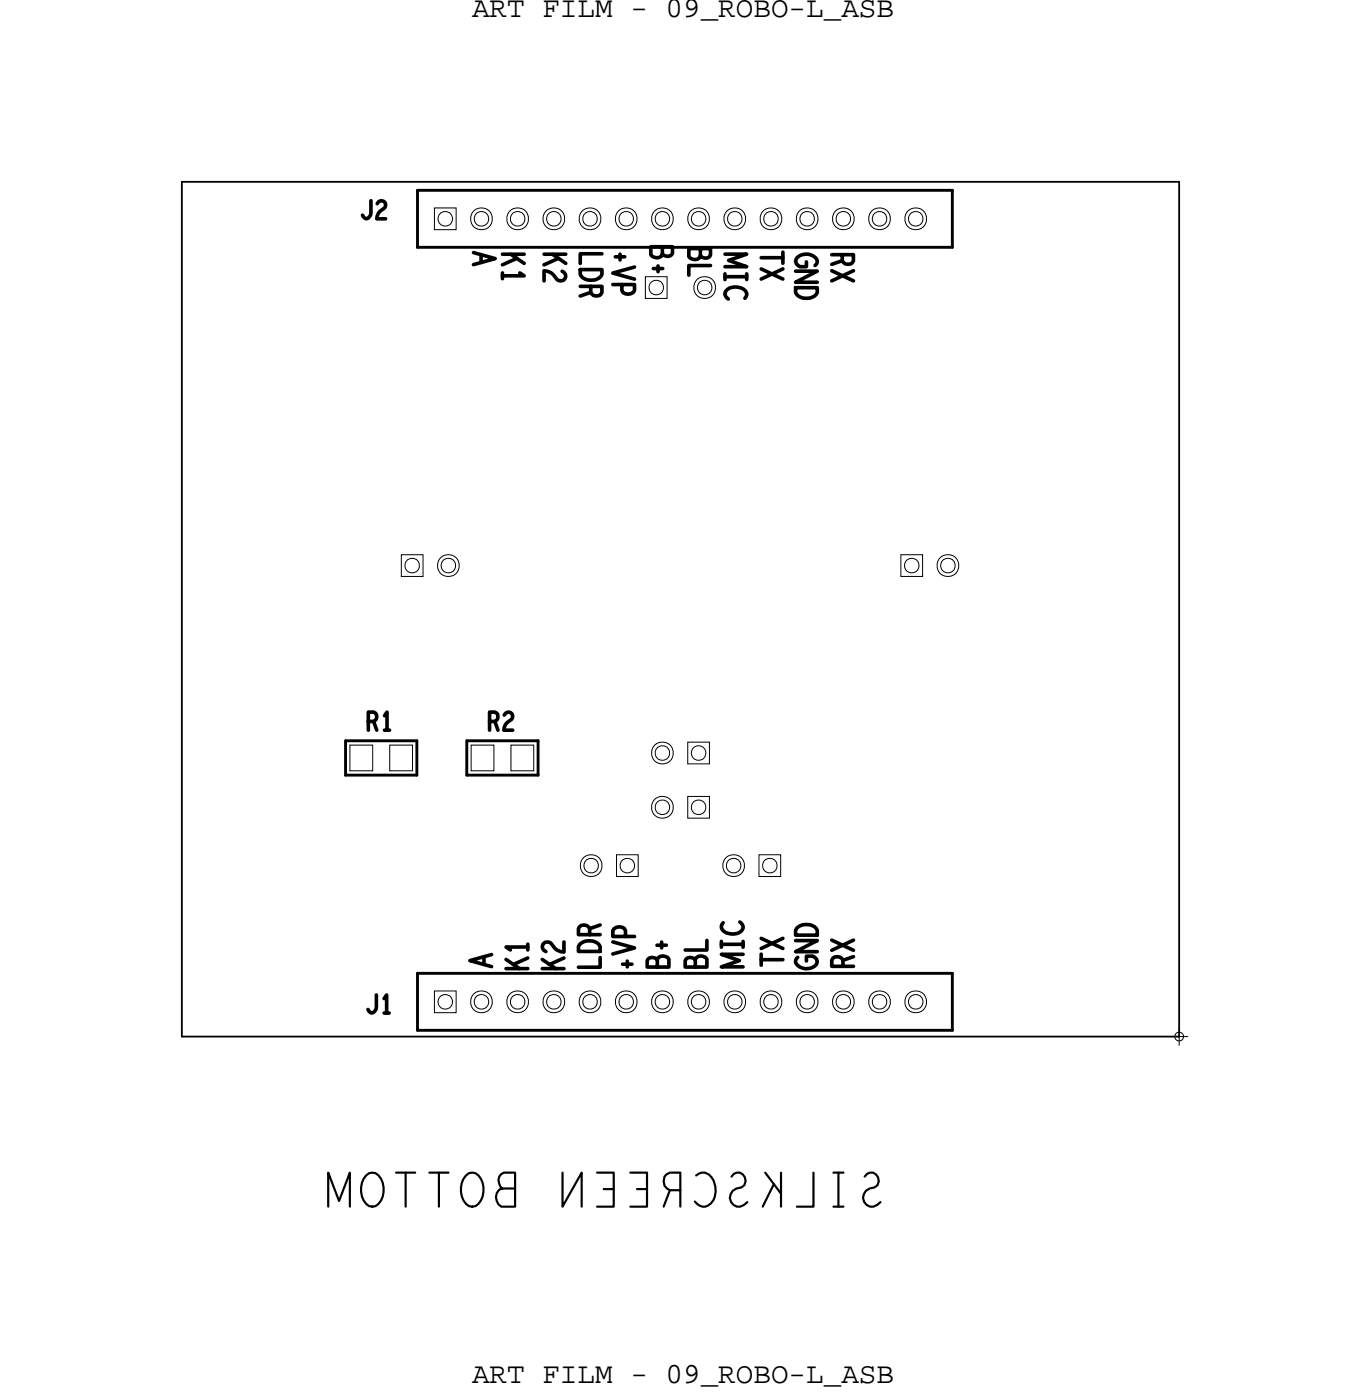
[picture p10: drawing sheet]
<svg xmlns="http://www.w3.org/2000/svg" width="96mm" height="98mm" viewBox="0 0 96 98" stroke-linecap="round" stroke-linejoin="round" font-family="sans-serif">
<defs><g id="words">
<g font-size="2.1">
<text x="33.1" y="1.2">ART FILM - 09_ROBO-L_ASB</text>
<text x="33.1" y="97.1">ART FILM - 09_ROBO-L_ASB</text>
</g>
<g font-size="1.5">
<text x="33.2" y="17.6" transform="rotate(90 33.2 17.6)">A</text>
<text x="35.3" y="17.7" transform="rotate(90 35.3 17.7)">K1</text>
<text x="43" y="17.5" transform="rotate(90 43 17.5)">+VP</text>
<text x="45.7" y="17.2" transform="rotate(90 45.7 17.2)">B+</text>
<text x="34.5" y="67.9" transform="rotate(-90 34.5 67.9)">A</text>
<text x="37" y="68.1" transform="rotate(-90 37 68.1)">K1</text>
<text x="44.5" y="68.2" transform="rotate(-90 44.5 68.2)">+VP</text>
<text x="46.9" y="68" transform="rotate(-90 46.9 68)">B+</text>
</g>
<text font-size="1.3" x="25.7" y="51.3">R1</text>
</g></defs>
<!-- layer: Board Outline -->
<path d="M12.8 12.8h70zM12.8 12.8v60zM82.8 12.8v60zM12.8 72.8h70z" fill="none" stroke="#000" stroke-width=".13"/>
<!-- layer: Components -->
<g fill="none" stroke="#000" stroke-width=".2">
<path d="M29.3 17.4h37.5zM29.3 13.4h37.5zM29.3 13.4v4zM66.8 13.4v4zM24.3 52v2.4zM24.3 54.4h5zM24.3 52h5zM29.3 52v2.4zM32.8 54.4h5zM32.8 52v2.4zM32.8 52h5zM37.8 52v2.4z"/>
<path d="M29.3 72.3h37.5zM29.3 68.3h37.5zM29.3 68.3v4zM66.8 68.3v4z"/>
</g>
<!-- layer: Nets -->
<g fill="none" stroke="#000" stroke-width=".07">
<path d="M30.5 14.6h1.5v1.5h-1.5zM45.3 19.4h1.5v1.5h-1.5zM28.2 38.9h1.5v1.6h-1.5zM63.2 38.9h1.6v1.6h-1.6zM24.6 52.3h1.6v1.8h-1.6zM27.4 52.3h1.6v1.8h-1.6zM33.1 52.3h1.6v1.8h-1.6zM35.9 52.3h1.6v1.8h-1.6zM48.3 52.1h1.5v1.5h-1.5zM48.3 55.9h1.5v1.5h-1.5zM30.5 69.6h1.5v1.5h-1.5zM43.3 60h1.5v1.5h-1.5z"/>
<path d="M53.3 60h1.5v1.5h-1.5z"/>
<circle cx="31.3" cy="15.4" r=".51"/>
<circle cx="33.8" cy="15.4" r=".51"/>
<circle cx="33.8" cy="15.4" r=".77"/>
<circle cx="36.3" cy="15.4" r=".51"/>
<circle cx="36.3" cy="15.4" r=".77"/>
<circle cx="38.9" cy="15.4" r=".51"/>
<circle cx="38.9" cy="15.4" r=".77"/>
<circle cx="41.4" cy="15.4" r=".51"/>
<circle cx="41.4" cy="15.4" r=".77"/>
<circle cx="44" cy="15.4" r=".51"/>
<circle cx="44" cy="15.4" r=".77"/>
<circle cx="46.5" cy="15.4" r=".51"/>
<circle cx="46.5" cy="15.4" r=".77"/>
<circle cx="49" cy="15.4" r=".51"/>
<circle cx="49" cy="15.4" r=".77"/>
<circle cx="51.6" cy="15.4" r=".51"/>
<circle cx="51.6" cy="15.4" r=".77"/>
<circle cx="54.1" cy="15.4" r=".51"/>
<circle cx="54.1" cy="15.4" r=".77"/>
<circle cx="56.7" cy="15.4" r=".51"/>
<circle cx="56.7" cy="15.4" r=".77"/>
<circle cx="59.2" cy="15.4" r=".51"/>
<circle cx="59.2" cy="15.4" r=".77"/>
<circle cx="61.7" cy="15.4" r=".51"/>
<circle cx="61.7" cy="15.4" r=".77"/>
<circle cx="64.3" cy="15.4" r=".51"/>
<circle cx="64.3" cy="15.4" r=".77"/>
<circle cx="28.9" cy="39.7" r=".51"/>
<circle cx="31.5" cy="39.7" r=".51"/>
<circle cx="31.5" cy="39.7" r=".77"/>
<circle cx="46.1" cy="20.2" r=".51"/>
<circle cx="49.5" cy="20.2" r=".51"/>
<circle cx="49.5" cy="20.2" r=".77"/>
<circle cx="64" cy="39.7" r=".51"/>
<circle cx="66.5" cy="39.7" r=".51"/>
<circle cx="66.5" cy="39.7" r=".77"/>
<circle cx="46.5" cy="56.7" r=".51"/>
<circle cx="46.5" cy="52.9" r=".51"/>
<circle cx="46.5" cy="52.9" r=".77"/>
<circle cx="46.5" cy="56.7" r=".77"/>
<circle cx="49" cy="52.9" r=".51"/>
<circle cx="49" cy="56.7" r=".51"/>
<circle cx="31.3" cy="70.3" r=".51"/>
<circle cx="33.8" cy="70.3" r=".51"/>
<circle cx="33.8" cy="70.3" r=".77"/>
<circle cx="36.3" cy="70.3" r=".51"/>
<circle cx="36.3" cy="70.3" r=".77"/>
<circle cx="38.9" cy="70.3" r=".51"/>
<circle cx="38.9" cy="70.3" r=".77"/>
<circle cx="41.4" cy="70.3" r=".51"/>
<circle cx="41.4" cy="70.3" r=".77"/>
<circle cx="41.5" cy="60.8" r=".51"/>
<circle cx="41.5" cy="60.8" r=".77"/>
<circle cx="44" cy="70.3" r=".51"/>
<circle cx="44" cy="70.3" r=".77"/>
<circle cx="44" cy="60.8" r=".51"/>
<circle cx="46.5" cy="70.3" r=".51"/>
<circle cx="46.5" cy="70.3" r=".77"/>
<circle cx="49" cy="70.3" r=".51"/>
<circle cx="49" cy="70.3" r=".77"/>
<circle cx="51.5" cy="60.8" r=".51"/>
<circle cx="51.5" cy="60.8" r=".77"/>
<circle cx="51.6" cy="70.3" r=".51"/>
<circle cx="51.6" cy="70.3" r=".77"/>
<circle cx="54" cy="60.8" r=".51"/>
<circle cx="54.1" cy="70.3" r=".51"/>
<circle cx="54.1" cy="70.3" r=".77"/>
<circle cx="56.7" cy="70.3" r=".51"/>
<circle cx="56.7" cy="70.3" r=".77"/>
<circle cx="59.2" cy="70.3" r=".51"/>
<circle cx="59.2" cy="70.3" r=".77"/>
<circle cx="61.7" cy="70.3" r=".51"/>
<circle cx="61.7" cy="70.3" r=".77"/>
<circle cx="64.3" cy="70.3" r=".51"/>
<circle cx="64.3" cy="70.3" r=".77"/>
</g>
<!-- layer: Text -->
<g fill="none" stroke="#000" stroke-width=".25">
<path d="M26 14.1v1a.28 .28 0 0 1-.3 .3 .28 .28 0 0 1-.3-.3M26.5 14.3a.31 .31 0 0 1 .4-.2 .31 .31 0 0 1 .1 .5 .85 .85 0 0 0-.6 .8h.7M33.2 17.7l1.6 .5-1.6 .4M35.3 17.8h1.5M35.8 17.8l1 .7M36.5 19.2l.3 .2h-1.5M38.2 17.8h1.5M38.8 17.8l.9 .7M39.2 18.1l-1 .5M39.5 19a.36 .36 0 0 1 .2 .6 .36 .36 0 0 1-.6 0 1.02 1.02 0 0 0-.9-.6v.7M40.7 18.9h1.6a.76 .76 0 0 1-.4 .7 .76 .76 0 0 1-.8 0l-.4-.3zM42.3 17.8h-1.6v.7"/>
<path d="M43 20h1.5v.4a.5 .5 0 0 1-.9 0v-.4M44.5 18.7l-1.5 .5 1.5 .4M46.5 17.3v.5a.47 .47 0 0 1-.8 .1v-.6h1.5v.5a.43 .43 0 0 1-.7 0M49.2 17.4v.6a.47 .47 0 0 1-.9 0v-.6h1.6v.5a.43 .43 0 0 1-.7 .1M49.9 18.6h-1.6v.7M50.9 19.4h1.5M50.9 17.8h1.5l-1.3 .5 1.3 .4h-1.5M50.9 19.2v.4M52.4 19.2v.4M53.4 18.9l1.6 .7M53.4 18.1h1.6M55 18.9l-1.6 .7"/>
<path d="M55 17.7v.8M55.8 19h1.6l-1.6 .8h1.6M56.6 18.4v.3h-.5a.43 .43 0 0 1-.3-.5 .43 .43 0 0 1 .5-.3 .78 .78 0 0 1 1.1 .5l-.2 .2M58.4 17.9h1.5v.4a.43 .43 0 0 1-.4 .3 .43 .43 0 0 1-.4-.3v-.4M58.4 19l1.5 .7M59.1 18.3l-.7 .3M59.9 19l-1.5 .7M40.7 20.1h1.6v.4a.43 .43 0 0 1-.4 .3 .43 .43 0 0 1-.4-.3v-.4M41.5 20.5l-.8 .3M52.3 20.9a.41 .41 0 0 0 .1-.4 .41 .41 0 0 0-.3-.3 .75 .75 0 0 0-1.2 .5l.2 .3M55.8 20.2h1.6a.76 .76 0 0 1-.4 .7 .76 .76 0 0 1-.8 0l-.4-.4zM25.9 50.6h.3a.35 .35 0 0 0 .2-.3 .35 .35 0 0 0-.2-.3h-.3v1.3"/>
<path d="M27 50.2l.2-.2v1.3M34.4 50.6h.3a.35 .35 0 0 0 .3-.3 .35 .35 0 0 0-.3-.3h-.3v1.3M34.7 50.6l.3 .7M35.4 50.2a.31 .31 0 0 1 .4-.2 .31 .31 0 0 1 .1 .5 .85 .85 0 0 0-.5 .8h.6M26.4 69.8v1.1a.28 .28 0 0 1-.3 .2 .28 .28 0 0 1-.3-.2M27 70.1l.1-.3v1.3M27 71.1h.3M34.5 67l-1.5 .4 1.5 .5M35.5 68h1.5M35.5 67.3l1 .7M37 66.5h-1.5l.3 .2M38.1 67.3l.9 .7"/>
<path d="M38.1 68h1.5M39.6 66.1v.7a1.02 1.02 0 0 1-.9-.6 .36 .36 0 0 0-.6 .1 .36 .36 0 0 0 .2 .5M39.6 67.2l-1 .5M40.7 66.3a.95 .95 0 0 1 1.4 .1v.4h-1.5zM41.4 65.6v-.4a.43 .43 0 0 0-.4-.3 .43 .43 0 0 0-.4 .3v.4h1.5M42.1 67.2v.7h-1.5M42.1 64.9l-.7 .3M43 66.1l1.5 .4-1.5 .5M43.9 65.7v-.4a.5 .5 0 0 0-.9 0v.4h1.5M46.1 67.4v-.1a.43 .43 0 0 0-.7 .1v.5h1.5v-.6a.47 .47 0 0 0-.8 .1v.5M48.8 67.4l-.1-.1a.43 .43 0 0 0-.6 .1v.5h1.5v-.6a.47 .47 0 0 0-.8 .1v.5M49.6 66v.7h-1.5"/>
<path d="M50.6 66.3h1.6M50.6 66.1v.4M51.9 64.7a.43 .43 0 0 1 .2 .5 .43 .43 0 0 1-.4 .3l-.2 .1a.61 .61 0 0 1-.8-.7l.1-.1M52.2 67h-1.6l1.3 .4-1.3 .5h1.6M52.2 66.1v.4M53.4 67v.8M53.4 67.4h1.6M53.4 65.9l1.6 .7M55 65.9l-1.6 .7M55.8 66h1.6l-1.6 .8h1.6M55.9 65.2a.95 .95 0 0 1 1.5 .1v.3h-1.6zM56 67.2a.39 .39 0 0 0-.2 .4 .39 .39 0 0 0 .4 .3 .83 .83 0 0 0 1.2-.4l-.1-.2-.2-.2h-.5v.4"/>
<path d="M58.4 66l1.5 .7M59.2 67.8v-.4a.43 .43 0 0 0-.4-.2 .43 .43 0 0 0-.4 .2v.4h1.5M59.9 67.2l-.7 .2M59.9 66l-1.5 .7"/>
</g>
<g fill="none" stroke="#000" stroke-width=".15">
<path d="M23 84.7v-2.4l.8 2 .8-2v2.4M25.7 82.5a.69 .69 0 0 1 .8-.1 .69 .69 0 0 1 .4 .6 1.44 1.44 0 0 1-.5 1.7 .88 .88 0 0 1-1.1-1 1.47 1.47 0 0 1 .4-1.2zM27.8 82.3h1.3M28.5 82.3v2.4M30.1 82.3h1.4M30.8 82.3v2.4M32.7 82.5a.69 .69 0 0 1 .8-.1 .69 .69 0 0 1 .4 .6 1.44 1.44 0 0 1-.5 1.7 .88 .88 0 0 1-1-1 1.47 1.47 0 0 1 .3-1.2zM35.2 83.4a.65 .65 0 0 1 .2-1.1h.8v2.4h-1a.7 .7 0 0 1-.4-.7 .7 .7 0 0 1 .4-.6h1M39.5 82.3v2.4l1.3-2.4v2.4M41.9 82.3h1.2v2.4h-1.2M42.4 83.5h.7M44.2 82.3h1.2v2.4h-1.2"/>
<path d="M44.7 83.5h.7M47 83.5l-.4 1.2M47.7 83.5h-.7a.65 .65 0 0 1-.4-.6 .65 .65 0 0 1 .4-.6h.7v2.4M48.9 82.5a.74 .74 0 0 1 1.2 .4 1.3 1.3 0 0 1-.6 1.8 .82 .82 0 0 1-.7-.4M51.3 82.6a.54 .54 0 0 1 .9-.1 .54 .54 0 0 1-.2 .8 .68 .68 0 0 0-.8 .7 .68 .68 0 0 0 .8 .7l.5-.3M53.7 82.3l1.1 1.5M54.3 83.1l-.8 1.6M54.8 82.3v2.4M57.1 82.3v2.4h-1.2M58.5 82.3h.7M58.5 84.7h.7M58.8 82.3v2.4"/>
<path d="M60.7 82.6a.54 .54 0 0 1 .8-.1 .54 .54 0 0 1-.1 .8 .68 .68 0 0 0-.8 .7 .68 .68 0 0 0 .7 .7l.5-.3"/>
</g>
<!-- layer: Drawing Origin -->
<path d="M82.1 72.8h1.3M82.5 72.6l.3-.1 .2 .1 .1 .2-.1 .2-.2 .1-.3-.1v-.2zM82.8 72.1v1.3" fill="none" stroke="#000" stroke-width=".07"/>
<use href="#words"/>
</svg>
